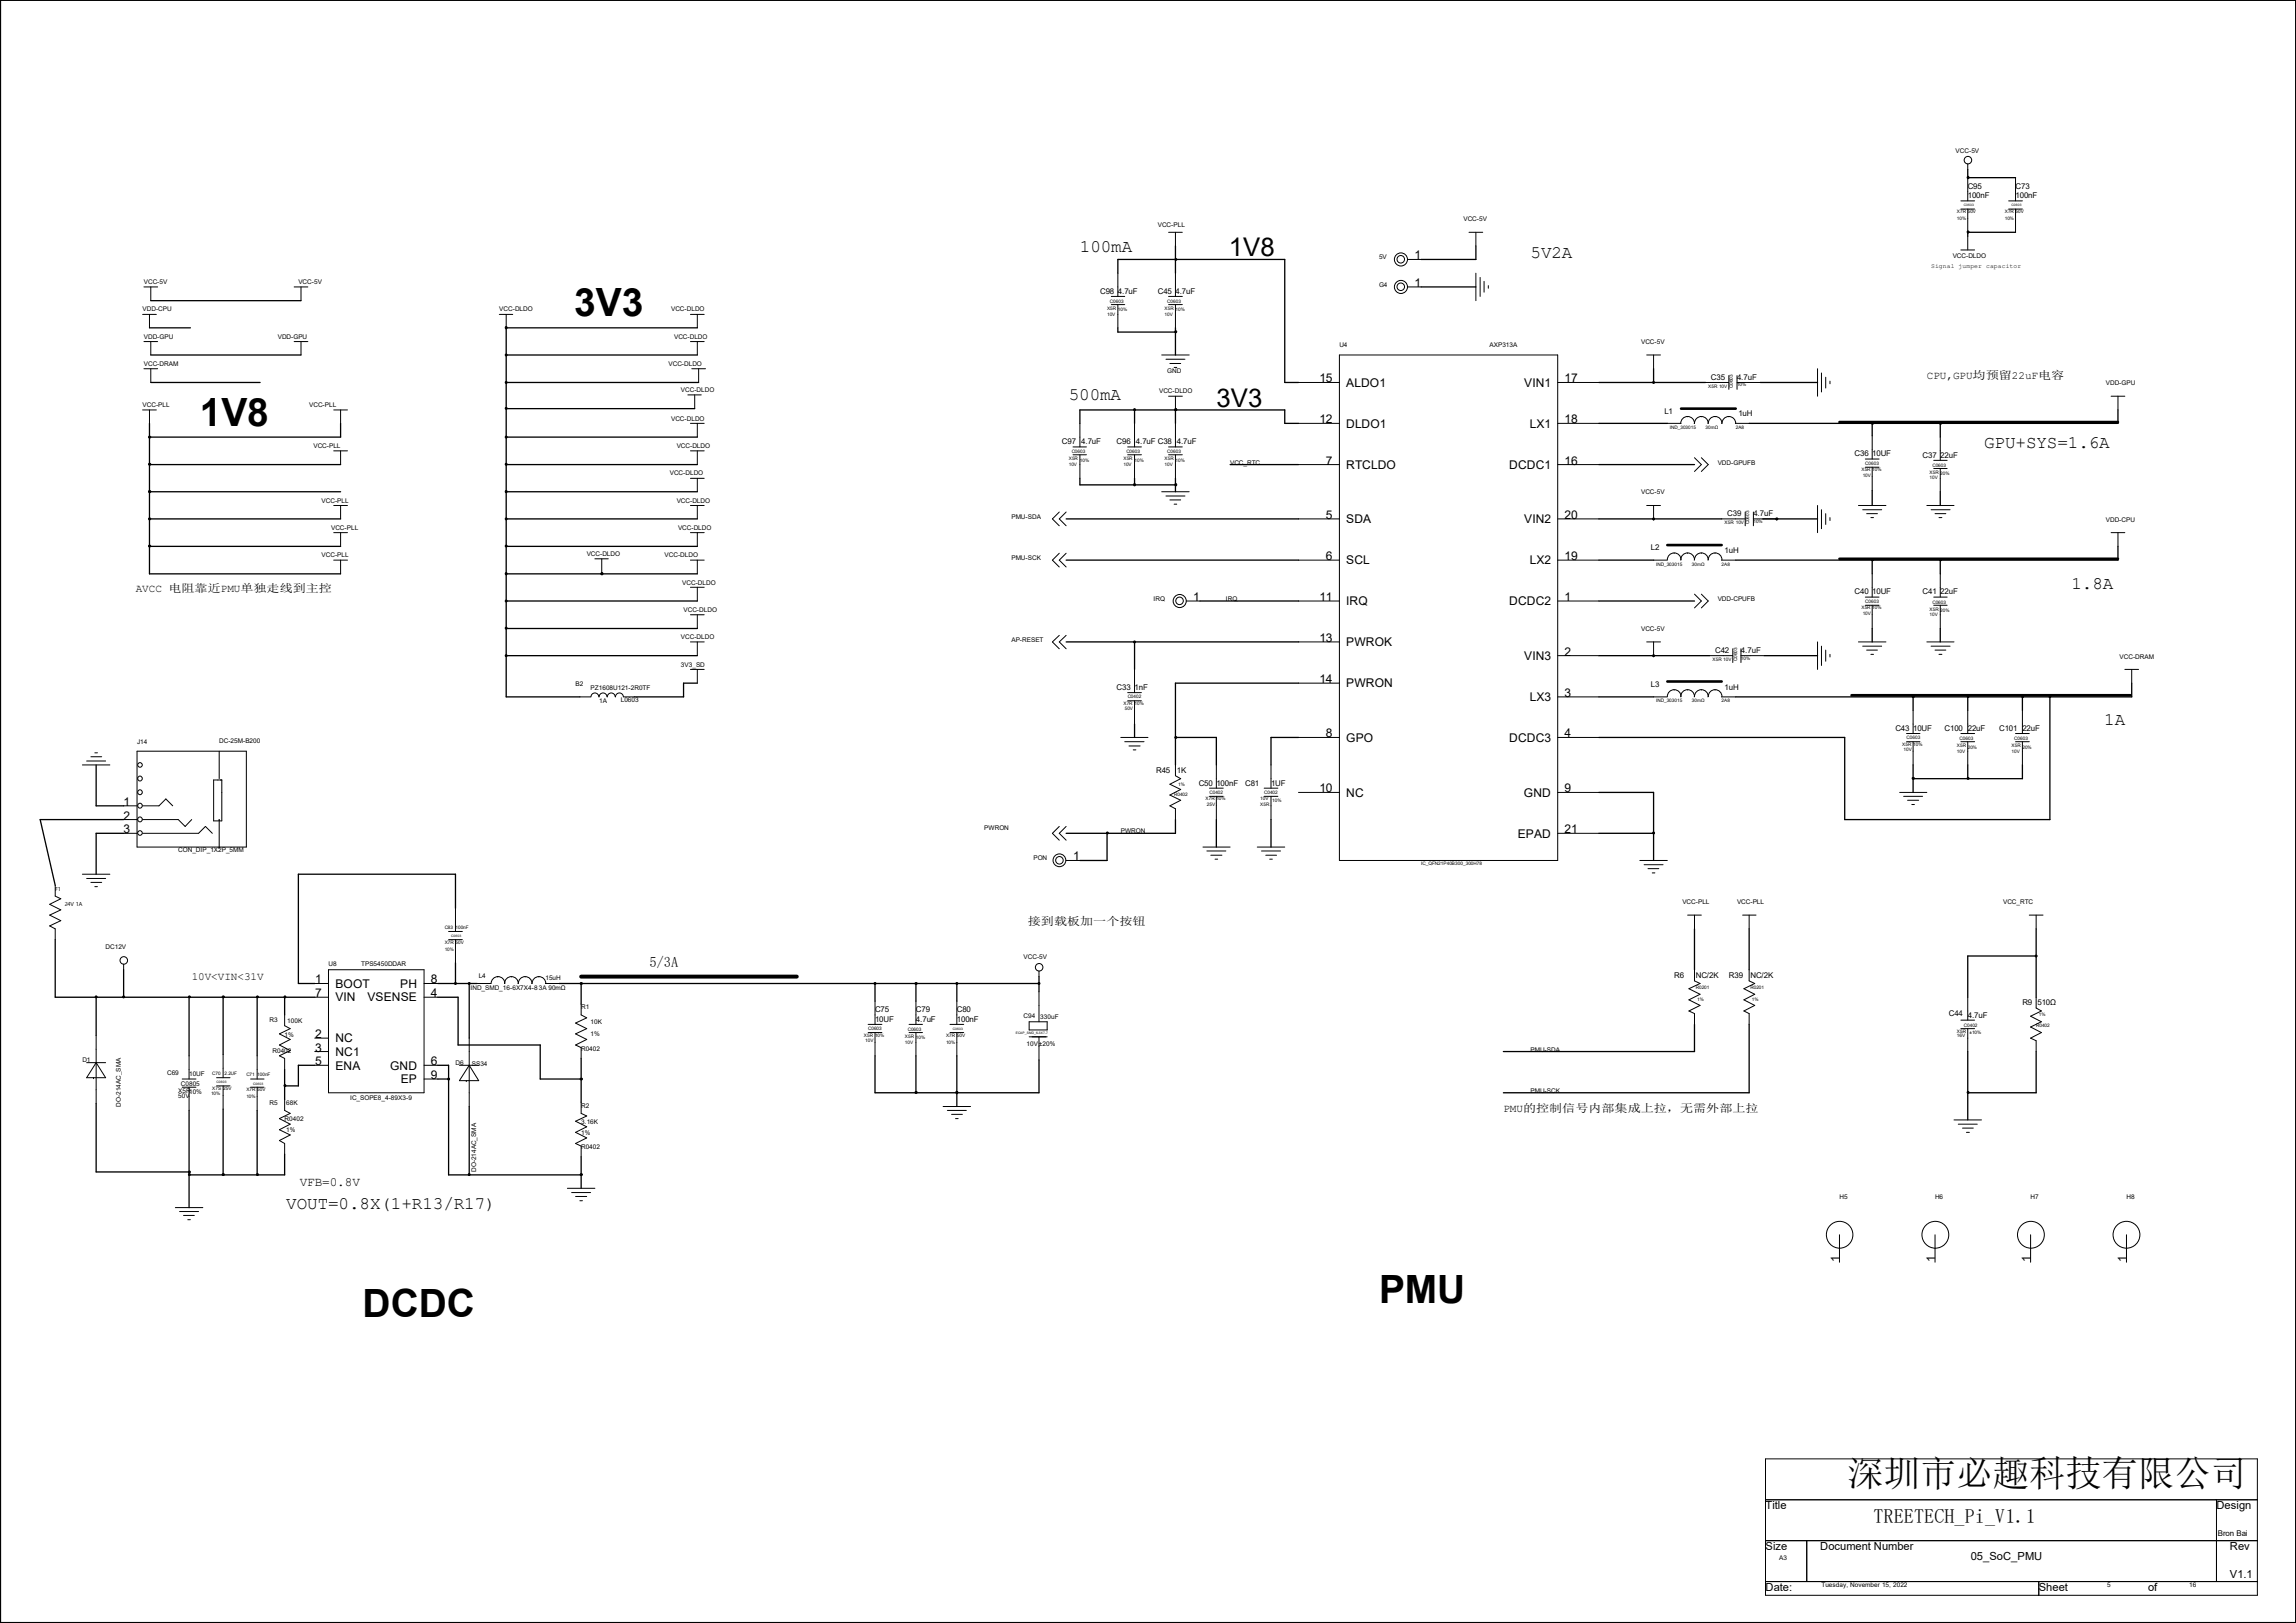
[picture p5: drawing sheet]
<svg xmlns="http://www.w3.org/2000/svg" width="297mm" height="210mm" viewBox="0 0 297 210" stroke-linecap="round" stroke-linejoin="round" font-family="sans-serif">
<defs><g id="words">
<g font-size="5">
<text x="74.3" y="40.9">3V3</text>
<text x="25.9" y="55.2">1V8</text>
<text x="46.9" y="170.3">DCDC</text>
<text x="178.4" y="168.6">PMU</text>
</g>
<text font-size="4.7" x="239" y="192.3">深圳市必趣科技有限公司</text>
<g font-size="3.3">
<text x="159" y="33.1">1V8</text>
<text x="157.3" y="52.7">3V3</text>
</g>
<text font-size="2.6" x="242.3" y="197.1">TREETECH_Pi_V1.1</text>
<g font-size="2.3">
<text x="139.7" y="32.6">100mA</text>
<text x="198" y="33.4">5V2A</text>
<text x="138.3" y="51.8">500mA</text>
<text x="256.7" y="58">GPU+SYS=1.6A</text>
<text x="268" y="76.2">1.8A</text>
<text x="272.2" y="93.9">1A</text>
<text x="37" y="156.4">VOUT=0.8X(1+R13/R17)</text>
</g>
<text font-size="1.9" x="84" y="125.1">5/3A</text>
<g font-size="1.6">
<text x="183" y="33.6">1</text>
<text x="183" y="37.1">1</text>
<text x="170.7" y="49.5">15</text>
<text x="174.1" y="50">ALDO1</text>
<text x="197.2" y="50">VIN1</text>
<text x="202.4" y="49.5">17</text>
<text x="170.7" y="54.8">12</text>
<text x="174.1" y="55.3">DLDO1</text>
<text x="197.9" y="55.3">LX1</text>
<text x="202.4" y="54.8">18</text>
<text x="171.5" y="60.1">7</text>
<text x="174.1" y="60.7">RTCLDO</text>
<text x="195.2" y="60.7">DCDC1</text>
<text x="202.4" y="60.1">16</text>
<text x="171.5" y="67.1">5</text>
<text x="174.1" y="67.7">SDA</text>
<text x="197.2" y="67.7">VIN2</text>
<text x="202.4" y="67.1">20</text>
<text x="154.3" y="77.8">1</text>
<text x="170.7" y="77.8">11</text>
<text x="171.5" y="72.5">6</text>
<text x="174.1" y="73">SCL</text>
<text x="197.9" y="73">LX2</text>
<text x="202.4" y="72.5">19</text>
<text x="202.4" y="77.8">1</text>
<text x="170.7" y="83.1">13</text>
<text x="174.1" y="78.3">IRQ</text>
<text x="174.1" y="83.6">PWROK</text>
<text x="195.2" y="78.3">DCDC2</text>
<text x="170.7" y="88.4">14</text>
<text x="174.1" y="88.9">PWRON</text>
<text x="197.2" y="85.4">VIN3</text>
<text x="202.4" y="84.8">2</text>
<text x="171.5" y="95.4">8</text>
<text x="174.1" y="96">GPO</text>
<text x="195.2" y="96">DCDC3</text>
<text x="197.9" y="90.7">LX3</text>
<text x="202.4" y="90.2">3</text>
<text x="202.4" y="95.4">4</text>
<text x="16" y="107.8">3</text>
<text x="16" y="106">2</text>
<text x="16" y="104.3">1</text>
<text x="170.7" y="102.5">10</text>
<text x="174.1" y="103.1">NC</text>
<text x="197.1" y="103.1">GND</text>
<text x="202.4" y="102.5">9</text>
<text x="202.4" y="107.8">21</text>
<text x="138.8" y="111.3">1</text>
<text x="196.3" y="108.4">EPAD</text>
<text x="40.8" y="127.3">1</text>
<text x="40.8" y="129">7</text>
<text x="43.4" y="127.8">BOOT</text>
<text x="43.4" y="129.6">VIN</text>
<text x="47.5" y="129.6">VSENSE</text>
<text x="51.8" y="127.8">PH</text>
<text x="55.7" y="129">4</text>
<text x="55.7" y="127.3">8</text>
<text x="40.8" y="136.1">3</text>
<text x="40.8" y="134.3">2</text>
<text x="40.8" y="137.8">5</text>
<text x="43.4" y="136.6">NC1</text>
<text x="43.4" y="134.9">NC</text>
<text x="55.7" y="137.8">6</text>
<text x="43.4" y="138.4">ENA</text>
<text x="50.5" y="138.4">GND</text>
<text x="51.8" y="140.2">EP</text>
<text x="55.7" y="139.6">9</text>
<text x="38.8" y="153.4">VFB=0.8V</text>
<text x="237.9" y="163.3" transform="rotate(-90 237.9 163.3)">1</text>
<text x="250.3" y="163.3" transform="rotate(-90 250.3 163.3)">1</text>
<text x="262.7" y="163.3" transform="rotate(-90 262.7 163.3)">1</text>
<text x="275.1" y="163.3" transform="rotate(-90 275.1 163.3)">1</text>
</g>
<g font-size="1.4">
<text x="249.2" y="49">CPU,GPU均预留22uF电容</text>
<text x="17.6" y="76.5">AVCC 电阻靠近PMU单独走线到主控</text>
<text x="133" y="119.6">接到载板加一个按钮</text>
<text x="24.8" y="126.7">10V&lt;VIN&lt;31V</text>
<text x="194.5" y="143.9">PMU的控制信号内部集成上拉，无需外部上拉</text>
<text x="228.4" y="195.3">Title</text>
<text x="286.7" y="195.3">Design</text>
<text x="228.4" y="200.6">Size</text>
<text x="235.4" y="200.6">Document Number</text>
<text x="254.9" y="201.8">05_SoC_PMU</text>
<text x="288.4" y="200.6">Rev</text>
<text x="228.4" y="205.9">Date:</text>
<text x="263.7" y="205.9">Sheet</text>
<text x="277.9" y="205.9">of</text>
<text x="288.4" y="204.1">V1.1</text>
</g>
<g font-size="1">
<text x="254.5" y="24.4">C95</text>
<text x="254.5" y="25.6">100nF</text>
<text x="260.7" y="24.4">C73</text>
<text x="260.7" y="25.6">100nF</text>
<text x="142.3" y="38">C98</text>
<text x="144.6" y="38">4.7uF</text>
<text x="149.8" y="38">C45</text>
<text x="152.1" y="38">4.7uF</text>
<text x="215.3" y="53.6">L1</text>
<text x="221.3" y="49.1">C35</text>
<text x="224.7" y="49.1">4.7uF</text>
<text x="224.9" y="53.9">1uH</text>
<text x="137.4" y="57.4">C97</text>
<text x="139.9" y="57.4">4.7uF</text>
<text x="144.4" y="57.4">C96</text>
<text x="146.9" y="57.4">4.7uF C38</text>
<text x="152.2" y="57.4">4.7uF</text>
<text x="239.9" y="59">C36</text>
<text x="242.2" y="59">10UF</text>
<text x="248.7" y="59.2">C37</text>
<text x="251" y="59.2">22uF</text>
<text x="213.6" y="71.2">L2</text>
<text x="223.1" y="71.6">1uH</text>
<text x="223.4" y="66.8">C39</text>
<text x="226.8" y="66.8">4.7uF</text>
<text x="239.9" y="76.9">C40</text>
<text x="242.2" y="76.9">10UF</text>
<text x="248.7" y="76.9">C41</text>
<text x="251" y="76.9">22uF</text>
<text x="144.4" y="89.3">C33</text>
<text x="146.8" y="89.3">1nF</text>
<text x="213.6" y="88.9">L3</text>
<text x="221.9" y="84.5">C42</text>
<text x="223.1" y="89.3">1uH</text>
<text x="225.2" y="84.5">4.7uF</text>
<text x="245.2" y="94.6">C43</text>
<text x="247.5" y="94.6">10UF</text>
<text x="251.5" y="94.6">C100</text>
<text x="254.5" y="94.6">22uF</text>
<text x="258.6" y="94.6">C101</text>
<text x="261.6" y="94.6">22uF</text>
<text x="149.6" y="100">R45</text>
<text x="152.2" y="100">1K</text>
<text x="155.1" y="101.6">C50</text>
<text x="157.3" y="101.6">100nF</text>
<text x="161.1" y="101.6">C81</text>
<text x="164.4" y="101.6">1UF</text>
<text x="113.2" y="131">C75</text>
<text x="118.5" y="131">C79</text>
<text x="123.8" y="131">C80</text>
<text x="216.6" y="126.5">R6</text>
<text x="219.4" y="126.5">NC/2K</text>
<text x="223.6" y="126.5">R39</text>
<text x="226.4" y="126.5">NC/2K</text>
<text x="252.1" y="131.5">C44</text>
<text x="254.5" y="131.7">4.7uF</text>
<text x="261.6" y="130.1">R9</text>
<text x="263.6" y="130.1">510Ω</text>
<text x="113.2" y="132.2">10UF</text>
<text x="118.5" y="132.2">4.7uF</text>
<text x="123.8" y="132.2">100nF</text>
<text x="286.9" y="198.8">Bron Bai</text>
</g>
<g font-size=".8">
<text x="253" y="19.8">VCC-5V</text>
<text x="149.8" y="29.3">VCC-PLL</text>
<text x="189.3" y="28.7">VCC-5V</text>
<text x="178.4" y="33.6">5V</text>
<text x="249.8" y="34.6">Signal jumper capacitor</text>
<text x="252.6" y="33.4">VCC-DLDO</text>
<text x="18.4" y="40.3">VDD-CPU</text>
<text x="18.6" y="36.8">VCC-5V</text>
<text x="38.6" y="36.8">VCC-5V</text>
<text x="64.6" y="40.3">VCC-DLDO</text>
<text x="86.8" y="40.3">VCC-DLDO</text>
<text x="178.4" y="37.1">G4</text>
<text x="18.6" y="47.4">VCC-DRAM</text>
<text x="18.6" y="43.9">VDD-GPU</text>
<text x="35.9" y="43.9">VDD-GPU</text>
<text x="86.5" y="47.4">VCC-DLDO</text>
<text x="87.2" y="43.9">VCC-DLDO</text>
<text x="173.3" y="44.9">U4</text>
<text x="192.7" y="44.9">AXP313A</text>
<text x="212.3" y="44.5">VCC-5V</text>
<text x="18.4" y="52.7">VCC-PLL</text>
<text x="40" y="52.7">VCC-PLL</text>
<text x="88.1" y="50.7">VCC-DLDO</text>
<text x="149.9" y="50.9">VCC-DLDO</text>
<text x="151" y="48.3">GND</text>
<text x="272.4" y="49.8">VDD-GPU</text>
<text x="40.5" y="58">VCC-PLL</text>
<text x="86.8" y="54.4">VCC-DLDO</text>
<text x="87.5" y="58">VCC-DLDO</text>
<text x="41.6" y="65.1">VCC-PLL</text>
<text x="86.6" y="61.5">VCC-DLDO</text>
<text x="87.5" y="65.1">VCC-DLDO</text>
<text x="159.1" y="60.1">VCC_RTC</text>
<text x="212.3" y="64">VCC-5V</text>
<text x="222.2" y="60.1">VDD-GPUFB</text>
<text x="42.8" y="68.6">VCC-PLL</text>
<text x="75.9" y="71.9">VCC-DLDO</text>
<text x="87.7" y="68.6">VCC-DLDO</text>
<text x="130.8" y="67.1">PMU-SDA</text>
<text x="272.4" y="67.5">VDD-CPU</text>
<text x="41.6" y="72.1">VCC-PLL</text>
<text x="86" y="72.1">VCC-DLDO</text>
<text x="88.3" y="75.6">VCC-DLDO</text>
<text x="130.8" y="72.5">PMU-SCK</text>
<text x="149.2" y="77.8">IRQ</text>
<text x="158.6" y="77.8">IRQ</text>
<text x="222.2" y="77.8">VDD-CPUFB</text>
<text x="88.1" y="82.7">VCC-DLDO</text>
<text x="88.4" y="79.2">VCC-DLDO</text>
<text x="130.8" y="83.1">AP-RESET</text>
<text x="212.3" y="81.7">VCC-5V</text>
<text x="74.5" y="88.7">B2</text>
<text x="76.4" y="89.3">PZ1608U121-2R0TF</text>
<text x="88.1" y="86.3">3V3_SD</text>
<text x="274.2" y="85.2">VCC-DRAM</text>
<text x="77.5" y="91">1A</text>
<text x="80.3" y="90.8">L0603</text>
<text x="17.7" y="96.3">J14</text>
<text x="28.4" y="96.1">DC-25M-B200</text>
<text x="127.3" y="107.4">PWRON</text>
<text x="145" y="107.8">PWRON</text>
<text x="23.1" y="110.3">CON_DIP_1X2P_5MM</text>
<text x="133.7" y="111.3">PON</text>
<text x="217.6" y="117">VCC-PLL</text>
<text x="224.7" y="117">VCC-PLL</text>
<text x="259.1" y="117">VCC_RTC</text>
<text x="13.7" y="122.9">DC12V</text>
<text x="42.5" y="125">U8</text>
<text x="46.7" y="125">TPS5450DDAR</text>
<text x="132.4" y="124.1">VCC-5V</text>
<text x="60.9" y="128.1">IND_SMD_16-6X7X4-8</text>
<text x="61.9" y="126.5">L4</text>
<text x="69.7" y="128.1">3A 90mΩ</text>
<text x="70.6" y="126.7">15uH</text>
<text x="75.2" y="130.6">R1</text>
<text x="132.4" y="131.7">C94</text>
<text x="134.6" y="131.9">330uF</text>
<text x="10.7" y="137.4">D1</text>
<text x="34.9" y="132.2">R3</text>
<text x="35.3" y="136.3">R0402</text>
<text x="36.8" y="134.2">1%</text>
<text x="37.2" y="132.4">100K</text>
<text x="58.9" y="137.8">D6</text>
<text x="61" y="137.9">SS34</text>
<text x="75.2" y="135.9">R0402</text>
<text x="76.4" y="132.5">10K</text>
<text x="76.4" y="134">1%</text>
<text x="132.8" y="135.4">10V±20%</text>
<text x="198" y="136.1">PMU-SDA</text>
<text x="15.6" y="143.2" transform="rotate(-90 15.6 143.2)">DO-214AC_SMA</text>
<text x="21.6" y="139.1">C69</text>
<text x="23.1" y="142.1">50V</text>
<text x="23.1" y="141.4">X5R10%</text>
<text x="23.4" y="140.5">C0805</text>
<text x="24.5" y="139.3">10UF</text>
<text x="34.9" y="143">R5</text>
<text x="37" y="143">68K</text>
<text x="45.3" y="142.3">IC_SOPE8_4-89X3-9</text>
<text x="75.2" y="143.3">R2</text>
<text x="198" y="141.4">PMU-SCK</text>
<text x="36.8" y="145.1">R0402</text>
<text x="37" y="146.5">1%</text>
<text x="75.2" y="148.6">R0402</text>
<text x="75.2" y="145.5">3.16K</text>
<text x="75.2" y="146.9">1%</text>
<text x="61.6" y="151.6" transform="rotate(-90 61.6 151.6)">DO-214AC_SMA</text>
<text x="237.9" y="155.2">H5</text>
<text x="250.3" y="155.2">H6</text>
<text x="262.7" y="155.2">H7</text>
<text x="275.1" y="155.2">H8</text>
<text x="230.2" y="201.8">A3</text>
<text x="235.6" y="205.4">Tuesday, November 15, 2022</text>
<text x="272.6" y="205.4">5</text>
<text x="283.2" y="205.4">16</text>
</g>
<g font-size=".7">
<text x="7.1" y="115.2">F1</text>
<text x="8.4" y="117.2">24V 1A</text>
</g>
<g font-size=".6">
<text x="253.1" y="28.5">10%</text>
<text x="253.1" y="27.6">X7R 50V</text>
<text x="259.3" y="28.5">10%</text>
<text x="259.3" y="27.6">X7R 50V</text>
<text x="143.2" y="40.9">10V</text>
<text x="143.2" y="40.1">X5R</text>
<text x="143.6" y="39.2">C0603</text>
<text x="144.6" y="40.3">10%</text>
<text x="150.7" y="40.9">10V</text>
<text x="150.7" y="40.1">X5R</text>
<text x="151" y="39.2">C0603</text>
<text x="152.1" y="40.3">10%</text>
<text x="221" y="50.2">X5R 10V</text>
<text x="224.1" y="50.2" transform="rotate(-90 224.1 50.2)">C0603</text>
<text x="224.7" y="50">10%</text>
<text x="138.3" y="59.6">X5R</text>
<text x="138.6" y="58.7">C0603</text>
<text x="139.7" y="59.7">10%</text>
<text x="145.3" y="59.6">X5R</text>
<text x="145.7" y="58.7">C0603</text>
<text x="146.8" y="59.7">10%</text>
<text x="150.7" y="59.6">X5R</text>
<text x="151" y="58.7">C0603</text>
<text x="152.1" y="59.7">10%</text>
<text x="216" y="55.5">IND_303015</text>
<text x="220.6" y="55.5">30mΩ</text>
<text x="224.5" y="55.5">2A8</text>
<text x="138.3" y="60.3">10V</text>
<text x="145.3" y="60.3">10V</text>
<text x="150.7" y="60.3">10V</text>
<text x="240.8" y="61">X5R 10%</text>
<text x="241" y="61.7">10V</text>
<text x="241.3" y="60.1">C0603</text>
<text x="249.6" y="62">10V</text>
<text x="249.6" y="61.3">X5R</text>
<text x="250" y="60.5">C0603</text>
<text x="251" y="61.5">20%</text>
<text x="223.1" y="67.9">X5R 10V</text>
<text x="226.3" y="67.9" transform="rotate(-90 226.3 67.9)">C0603</text>
<text x="226.8" y="67.7">10%</text>
<text x="214.2" y="73.2">IND_303015</text>
<text x="218.9" y="73.2">30mΩ</text>
<text x="222.7" y="73.2">2A8</text>
<text x="241.3" y="78">C0603</text>
<text x="240.8" y="78.8">X5R 10%</text>
<text x="241" y="79.5">10V</text>
<text x="249.6" y="79.7">10V</text>
<text x="249.6" y="79">X5R</text>
<text x="250" y="78.1">C0603</text>
<text x="251" y="79.2">20%</text>
<text x="221.5" y="85.6">X5R 10V</text>
<text x="224.7" y="85.6" transform="rotate(-90 224.7 85.6)">C0603</text>
<text x="225.2" y="85.4">10%</text>
<text x="145.3" y="91.2">X7R 10%</text>
<text x="145.5" y="91.9">50V</text>
<text x="145.9" y="90.3">C0402</text>
<text x="214.2" y="90.8">IND_303015</text>
<text x="218.9" y="90.8">30mΩ</text>
<text x="222.7" y="90.8">2A8</text>
<text x="246.6" y="95.6">C0603</text>
<text x="253.5" y="95.8">C0603</text>
<text x="260.6" y="95.8">C0603</text>
<text x="152.4" y="101.6">1%</text>
<text x="246.1" y="96.5">X5R 10%</text>
<text x="246.2" y="97.2">10V</text>
<text x="253.1" y="97.4">10V</text>
<text x="253.1" y="96.7">X5R</text>
<text x="254.5" y="96.9">20%</text>
<text x="260.2" y="97.4">10V</text>
<text x="260.2" y="96.7">X5R</text>
<text x="261.6" y="96.9">20%</text>
<text x="151.9" y="103">R0402</text>
<text x="155.9" y="103.5">X7R 10%</text>
<text x="156.1" y="104.3">25V</text>
<text x="156.5" y="102.7">C0402</text>
<text x="163" y="103.5">10V</text>
<text x="163" y="104.3">X5R</text>
<text x="163.5" y="102.7">C0402</text>
<text x="164.6" y="103.8">10%</text>
<text x="183.8" y="111.9">IC_QFN21P40B300_300H78</text>
<text x="57.5" y="120.2">C83</text>
<text x="57.5" y="123">10%</text>
<text x="57.5" y="122.1">X7R 50V</text>
<text x="58.9" y="120.2">100nF</text>
<text x="219.4" y="127.9">R0201</text>
<text x="219.5" y="129.5">1%</text>
<text x="226.4" y="127.9">R0201</text>
<text x="226.6" y="129.5">1%</text>
<text x="263.7" y="131.5">1%</text>
<text x="111.7" y="134.2">X5R 10%</text>
<text x="111.9" y="134.9">10V</text>
<text x="112.3" y="133.3">C0603</text>
<text x="117" y="135">10V</text>
<text x="117" y="134.3">X5R</text>
<text x="117.4" y="133.4">C0603</text>
<text x="118.5" y="134.5">10%</text>
<text x="122.4" y="135">10%</text>
<text x="122.4" y="134.2">X7R 50V</text>
<text x="253.1" y="134.2">16V</text>
<text x="253.1" y="133.6">X5R</text>
<text x="254" y="132.9">C0402</text>
<text x="254.8" y="133.8">±10%</text>
<text x="263.4" y="132.9">R0402</text>
<text x="27.3" y="141.7">10%</text>
<text x="27.5" y="139.1">C70</text>
<text x="27.5" y="141">X7S 25V</text>
<text x="29" y="139.1">2.2UF</text>
<text x="31.9" y="139.3">C71</text>
<text x="31.9" y="142.1">10%</text>
<text x="31.9" y="141.2">X7R 50V</text>
<text x="33.3" y="139.3">100nF</text>
</g>
<g font-size=".4">
<text x="254" y="26.7">C0603</text>
<text x="260.2" y="26.7">C0603</text>
<text x="58.4" y="121.2">C0603</text>
<text x="123.3" y="133.3">C0603</text>
<text x="131.4" y="133.8">ECAP_SMD_6-3X7-7</text>
<text x="28" y="140.1">C0603</text>
<text x="32.8" y="140.3">C0603</text>
</g>
</g></defs>
<path d="M217.5 52.9h7M237.9 54.6h36.1M215.7 70.5h7M237.9 72.3h36.1M215.7 88.2h7M239.5 90h36.1" fill="none" stroke="#000" stroke-width=".34"/>
<path d="M75.2 126.4h27.9" fill="none" stroke="#000" stroke-width=".51"/>
<g fill="none" stroke="#000" stroke-width=".13">
<path d="M.1 0h296.9v209.9h-296.9zM18.6 37.1h1.8M19.5 37.1v1.8M38 37.1h1.8M38.9 37.1v1.8M143.8 38.4h1.7M143.8 39.4h1.7M144.6 35.3v3.1M144.6 39.4v3M151.2 38.4h1.7M151.2 39.4h1.7M151.2 30.1h1.7"/>
<path d="M152.1 30.1v1.7M152.1 35.3v3.1M152.1 39.4v3M182.1 33.6h1.7M182.1 37.1h1.7M190 30.1h1.8M190.9 30.1v1.7M190.9 35.3v3.6M191.5 35.9v2.5M192 36.4v1.4M192.5 37v.3M253.7 26h1.7"/>
<path d="M253.7 27.1h1.7M253.7 32.3h1.7M254.5 22.9h.2v.2h-.2zM254.5 21.2v.7M254.5 23v3M254.5 27.1v3M254.5 30.6v1.7M259.8 26h1.8M259.8 27.1h1.8M260.7 23v3M260.7 27.1v3M18.4 53h1.8"/>
<path d="M18.4 40.7h1.8M18.6 44.2h1.8M18.6 47.7h1.8M19.3 40.7v1.7M19.3 53v1.8M19.5 44.2v1.7M19.5 47.7v1.8M38 44.2h1.8M38.9 44.2v1.7M43.2 53h1.7M43.2 58.3h1.7M44.1 53v1.8"/>
<path d="M44.1 58.3v1.8M64.6 40.7h1.7M65.4 42.3h.2v.2h-.2zM65.5 40.7v1.7M89 51.1h1.7M89.3 54.8h1.8M89.3 58.3h1.8M89.3 40.7h1.8M89.3 44.2h1.8M89.5 47.7h1.8M89.9 51.1v1.8M90.2 40.7v1.7"/>
<path d="M90.2 44.2v1.7M90.2 54.8v1.8M90.2 58.3v1.8M90.4 47.7v1.8M138.8 57.8h1.7M138.8 58.8h1.7M139.7 54.8v3M139.7 58.8v3.1M145.9 57.8h1.7M145.9 58.8h1.7M146.8 54.8v3M146.8 58.8v3.1"/>
<path d="M150.3 45.9h3.5M150.8 46.5h2.5M151.2 57.8h1.7M151.2 58.8h1.7M151.2 51.3h1.7M151.3 47h1.4M151.9 47.5h.3M152.1 51.3v1.7M152.1 54.8v3M152.1 58.8v3.1M168 54.8h5.3M168 49.5h5.3"/>
<path d="M173.3 45.9h28.2v65.4h-28.2zM201.5 54.8h5.3M201.5 49.5h5.3M213 45.9h1.8M213.9 45.9v1.8M215.7 54.8h1.8M218.3 53.9a.78 .78 0 0 0-.9 .9M218.3 53.9a.82 .82 0 0 1 .8 .9M219.2 59.2l.9 .9-.9 .9M220.1 53.9a.78 .78 0 0 0-.9 .9M220.1 53.9a.82 .82 0 0 1 .8 .9M220.1 59.2l.9 .9-.9 .9"/>
<path d="M220.6 49.5h3M221.9 53.9a.78 .78 0 0 0-.9 .9M221.9 53.9a.82 .82 0 0 1 .8 .9M223.6 53.9a.78 .78 0 0 0-.9 .9M223.6 53.9a.82 .82 0 0 1 .9 .9M223.6 48.6v1.8M224.5 54.8h1.8M224.7 49.5h3M224.7 48.6v1.8M235.1 47.7v3.6M235.6 48.3v2.4M236.2 48.8v1.4"/>
<path d="M236.7 49.3v.4M241.3 59.4h1.8M242.2 56.4v3M250.1 59.6h1.8M251 56.6v3M273.1 51.3h1.8M274 51.3v1.7M43.2 72.5h1.7M43.2 68.9h1.7M43.2 65.4h1.7M44.1 65.4v1.7M44.1 68.9v1.8"/>
<path d="M44.1 72.5v1.8M65.4 63.5h.2v.2h-.2zM65.4 74.1h.2v.2h-.2zM77 72.3h1.7M77.8 72.3v1.8M89.3 72.5h1.8M89.3 68.9h1.8M89.3 65.4h1.8M89.3 79.5h1.8M89.3 76h1.8M89.3 61.9h1.8M90.2 61.9v1.7"/>
<path d="M90.2 65.4v1.7M90.2 68.9v1.8M90.2 72.5v1.8M90.2 76v1.8M90.2 79.5v1.8M137 71.6l-.9 .9 .9 .9M137 66.3l-.9 .8 .9 .9M137.9 71.6l-.9 .9 .9 .9M137.9 66.3l-.9 .8 .9 .9M146.7 62.6h.1v.2h-.1zM150.3 63.6h3.5M150.8 64.2h2.5"/>
<path d="M151.3 64.7h1.4M151.9 65.2h.3M152 62.6h.2v.2h-.2zM153.4 77.8h1.8M168 67.1h5.3M168 77.8h5.3M168 60.1h5.3M168 72.5h5.3M201.5 67.1h5.3M201.5 77.8h5.3M201.5 60.1h5.3M201.5 72.5h5.3"/>
<path d="M213 65.4h1.8M213.9 72.5h1.8M213.9 65.4v1.7M216.6 71.6a.78 .78 0 0 0-.9 .8M216.6 71.5a.83 .83 0 0 1 .8 1M218.3 71.6a.78 .78 0 0 0-.9 .8M218.3 71.5a.83 .83 0 0 1 .8 1M219.2 76.9l.9 .9-.9 .9M220.1 71.6a.78 .78 0 0 0-.9 .8M220.1 71.5a.83 .83 0 0 1 .8 1M220.1 76.9l.9 .9-.9 .9M221.9 71.6a.78 .78 0 0 0-.9 .8"/>
<path d="M221.9 71.5a.83 .83 0 0 1 .8 1h1.8M222.7 67.1h3.1M225.8 66.3v1.7M226.8 67.1h3M226.8 66.3v1.7M235.1 65.4v3.5M235.6 66v2.4M236.2 66.5v1.4M236.7 67v.4M240.4 65.4h3.6M241 66h2.4M241.3 77.3h1.8"/>
<path d="M241.3 78.3h1.8M241.3 60.5h1.8M241.5 66.5h1.4M242 67h.3M242.2 60.5v3M242.2 74.3v3M242.2 78.3v3M249.2 65.4h3.6M249.8 66h2.5M250.1 77.3h1.8M250.1 78.3h1.8M250.1 60.6h1.8"/>
<path d="M250.3 66.5h1.4M250.8 67h.4M251 60.6v3M251 74.3v3M251 78.3v3M273.1 68.9h1.8M274 68.9v1.8M10.7 99h3.5M11.2 98.5h2.5M11.8 97.9h1.4M12.3 97.4h.3M17.7 97.2h14.2v12.4h-14.2z"/>
<path d="M28.4 97.2v3.6M75 90.2h1.4M76.4 90.2a.51 .51 0 0 1 .6-.5 .51 .51 0 0 1 .5 .5M77.5 90.2a.51 .51 0 0 1 .5-.5 .51 .51 0 0 1 .5 .5M78.6 90.2a.51 .51 0 0 1 .5-.5 .51 .51 0 0 1 .5 .5M79.6 90.2a.51 .51 0 0 1 .5-.5 .51 .51 0 0 1 .5 .5M80.7 90.2h1.4M89.3 83.1h1.8M89.3 86.6h1.8M90.2 83.1v1.7M90.2 86.6v1.8M137 82.2l-.9 .9 .9 .8"/>
<path d="M137.9 82.2l-.9 .9 .9 .8M145 95.4h3.5M145.5 96h2.5M145.9 89.6h1.7M145.9 90.7h1.7M146 96.5h1.5M146.6 97h.3M146.8 86.6v3M146.8 90.7v3M152.1 99v1.4l.6 .4-1.4 .7 1.4 .7-1.4 .7 1.4 .6-1.4 .8 .8 .3v1.4M157.3 99v3M164.4 99v3"/>
<path d="M168 95.4h5.3M168 83.1h5.3M168 88.4h5.3M201.5 84.8h5.3M201.5 90.2h5.3M201.5 95.4h5.3M213 83.1h1.8M213.9 90.2h1.8M213.9 83.1v1.7M216.6 89.3a.78 .78 0 0 0-.9 .8M216.6 89.2a.83 .83 0 0 1 .8 1M218.3 89.3a.78 .78 0 0 0-.9 .8"/>
<path d="M218.3 89.2a.83 .83 0 0 1 .8 1M220.1 89.3a.78 .78 0 0 0-.9 .8M220.1 89.2a.83 .83 0 0 1 .8 1M221.1 84.8h3M221.9 89.3a.78 .78 0 0 0-.9 .8M221.9 89.2a.83 .83 0 0 1 .8 1h1.8M224.1 83.9v1.8M225.2 84.8h3M225.2 83.9v1.8M235.1 83.1v3.5M235.6 83.6v2.5M236.2 84.1v1.5"/>
<path d="M236.7 84.7v.3M240.4 83.1h3.6M241 83.6h2.4M241.5 84.1h1.4M242 84.7h.3M246.6 94.9h1.8M246.6 96h1.8M247.5 91.9v3M247.5 96v3M249.2 83.1h3.6M249.8 83.6h2.5M250.3 84.1h1.4"/>
<path d="M250.8 84.7h.4M253.7 94.9h1.7M253.7 96h1.7M254.5 91.9v3M254.5 96v3M260.7 94.9h1.8M260.7 96h1.8M261.6 91.9v3M261.6 96v3M274.9 86.6h1.7M275.7 86.6v1.8M7.1 114.6v1.4l.8 .3-1.5 .7 1.5 .7-1.5 .7 1.5 .7-1.5 .7 .7 .4v1.4"/>
<path d="M10.7 113.1h3.5M11.2 113.7h2.5M11.8 114.2h1.4M12.3 114.7h.3M16 106h1.7M16 107.8h1.7M16 104.3h1.7M18.4 106h4.7l.9 .9 .8-.9M18.4 107.8h7.3l.9-.9 .9 .9M18.4 104.3h2.2l.9-.9 .8 .9M27.6 100.9h1.1v5.3h-1.1zM28.4 109.6h.1"/>
<path d="M28.4 106h.1M28.4 106v3.6M58.9 117.5v3M137 106.9l-.9 .9 .9 .9M137.9 111.3h1.8M137.9 106.9l-.9 .9 .9 .9M155.6 109.6h3.5M156.1 110.1h2.5M156.5 102h1.7M156.5 103h1.7M156.6 110.7h1.5M157.2 111.2h.3"/>
<path d="M157.3 103v3M162.6 109.6h3.6M163.2 110.1h2.4M163.5 102h1.8M163.5 103h1.8M163.7 110.7h1.4M164.2 111.2h.4M164.4 103v3M168 102.5h5.3M201.5 107.8h5.3M201.5 102.5h5.3M212.1 111.3h3.6"/>
<path d="M212.7 111.9h2.4M213.2 112.4h1.4M213.7 112.9h.4M218.3 118.4h1.8M219.2 118.4v1.8M225.4 118.4h1.8M226.3 118.4v1.8M245.7 102.5h3.5M246.2 103h2.5M246.8 103.5h1.4M247.3 104.1h.3M262.5 118.4h1.8"/>
<path d="M263.4 118.4v1.8M11.2 137.5h2.5M12.1 139.4h.1M12.4 137.5l1.3 1.9h-2.5zM12.4 134v8.8M16 124.8v.7M23.6 139.6h1.7M24.5 136.6v3M28 139.4h1.7M28.9 136.4v3M32.4 139.6h1.8M33.3 136.6v3"/>
<path d="M36.8 131.3v1.4l.7 .4-1.4 .7 1.4 .7-1.4 .7 1.4 .7-1.4 .7 .7 .3v1.5M40.7 127.3h1.8M40.7 129h1.8M40.7 136.1h1.8M40.7 137.8h1.8M40.7 134.3h1.8M42.5 125.5h12.4v15.9h-12.4zM54.9 127.3h1.7M54.9 139.6h1.7M54.9 129h1.7M54.9 137.8h1.7M58 120.5h1.8"/>
<path d="M58 121.6h1.8M58.9 121.6v3M59.4 137.8h2.5M60.3 139.8h.1M60.7 134.3v8.9M60.7 137.8l1.2 2h-2.5zM61.7 127.3h1.8M64.4 126.4a.89 .89 0 0 0-.9 .9M64.4 126.4a.82 .82 0 0 1 .9 .9 .82 .82 0 0 1 .9-.9M66.2 126.4a.82 .82 0 0 1 .8 .9M67.9 126.4a.78 .78 0 0 0-.9 .9M67.9 126.4a.82 .82 0 0 1 .9 .9"/>
<path d="M69.7 126.4a.78 .78 0 0 0-.9 .9M69.7 126.4a.82 .82 0 0 1 .9 .9h1.7M75.2 129.9v1.4l.7 .4-1.4 .7 1.4 .7-1.4 .7 1.4 .7-1.4 .7 .7 .4v1.3M112.3 132.5h1.8M112.3 133.6h1.8M113.2 129.5v3M113.2 133.6v3M117.6 132.5h1.7M117.6 133.6h1.7M118.5 129.5v3M118.5 133.6v3M122.9 132.5h1.8"/>
<path d="M122.9 133.6h1.8M123.8 129.5v3M123.8 133.6v3M133.1 134.2h2.4M133.1 132.2h2.4v1.1h-2.4zM134.4 125.6v.8M134.4 128.3v3.9M134.4 134.2v3M219.2 125.5v1.4l.7 .4-1.4 .6 1.4 .8-1.4 .7 1.4 .7-1.4 .7 .7 .3v1.4M226.3 125.5v1.4l.7 .4-1.4 .6 1.4 .8-1.4 .7 1.4 .7-1.4 .7 .7 .3v1.4M253.7 132h1.7M253.7 133.1h1.7"/>
<path d="M254.5 129v3M254.5 133.1v3M263.4 129v1.4l.7 .4-1.4 .7 1.4 .7-1.4 .7 1.4 .7-1.4 .7 .7 .4v1.4M22.7 156.3h3.5M23.2 156.8h2.5M23.6 140.7h1.7M23.7 157.3h1.4M24.3 157.8h.3M24.5 140.7v3M28 140.5h1.7M28.9 140.5v3M32.4 140.7h1.8"/>
<path d="M33.3 140.7v3M36.8 142.3v1.4l.7 .4-1.4 .6 1.4 .8-1.4 .7 1.4 .7-1.4 .7 .7 .4v1.4M73.4 153.8h3.6M73.9 154.3h2.5M74.5 154.8h1.4M75 155.4h.3M75.2 142.6v1.5l.7 .3-1.4 .7 1.4 .7-1.4 .7 1.4 .7-1.4 .8 .7 .3v1.4M122 143.2h3.6M122.5 143.7h2.5M123.1 144.2h1.4M123.6 144.7h.3M237.9 159.8v3.5"/>
<path d="M250.3 159.8v3.5M252.8 144.9h3.5M253.3 145.5h2.5M253.9 146h1.4M254.4 146.5h.4M262.7 159.8v3.5M275.1 159.8v3.5M228.4 188.8h63.6v17.6h-63.6zM228.4 194.1h63.6M228.4 199.3h63.6M233.7 199.3v5.3M286.7 194.1v10.5"/>
<path d="M.1 209.9h.1M228.4 204.6h63.6M263.7 204.6v1.8"/>
<circle cx="152.1" cy="33.6" r=".13"/>
<circle cx="181.2" cy="37.1" r=".49"/>
<circle cx="181.2" cy="33.5" r=".49"/>
<circle cx="181.2" cy="37.1" r=".85"/>
<circle cx="181.2" cy="33.6" r=".85"/>
<circle cx="254.6" cy="20.7" r=".49"/>
<circle cx="254.6" cy="30" r=".13"/>
<circle cx="19.4" cy="56.5" r=".14"/>
<circle cx="65.5" cy="45.9" r=".13"/>
<circle cx="65.5" cy="49.5" r=".13"/>
<circle cx="65.5" cy="52.8" r=".13"/>
<circle cx="65.5" cy="56.6" r=".13"/>
<circle cx="146.8" cy="53" r=".13"/>
<circle cx="152.1" cy="53" r=".13"/>
<circle cx="152.1" cy="42.9" r=".13"/>
<circle cx="213.9" cy="49.5" r=".13"/>
<circle cx="242.2" cy="54.8" r=".13"/>
<circle cx="251" cy="54.8" r=".13"/>
<circle cx="19.4" cy="63.6" r=".15"/>
<circle cx="19.4" cy="60.1" r=".14"/>
<circle cx="19.4" cy="70.6" r=".14"/>
<circle cx="19.4" cy="67.1" r=".14"/>
<circle cx="65.5" cy="70.7" r=".13"/>
<circle cx="65.5" cy="60.1" r=".13"/>
<circle cx="65.5" cy="77.8" r=".13"/>
<circle cx="65.5" cy="67.1" r=".13"/>
<circle cx="77.9" cy="74.2" r=".15"/>
<circle cx="152.6" cy="77.7" r=".49"/>
<circle cx="152.6" cy="77.8" r=".85"/>
<circle cx="213.9" cy="67.1" r=".13"/>
<circle cx="229.8" cy="67.1" r=".14"/>
<circle cx="242.2" cy="72.4" r=".13"/>
<circle cx="251" cy="72.4" r=".13"/>
<circle cx="18.1" cy="99" r=".3"/>
<circle cx="65.5" cy="84.8" r=".13"/>
<circle cx="65.5" cy="81.3" r=".13"/>
<circle cx="146.8" cy="83.1" r=".13"/>
<circle cx="152.1" cy="95.4" r=".13"/>
<circle cx="213.9" cy="84.8" r=".13"/>
<circle cx="247.5" cy="90.1" r=".14"/>
<circle cx="254.6" cy="90.1" r=".13"/>
<circle cx="261.7" cy="90.1" r=".13"/>
<circle cx="265.2" cy="90.1" r=".13"/>
<circle cx="18.1" cy="104.3" r=".31"/>
<circle cx="18.1" cy="106" r=".31"/>
<circle cx="18.1" cy="102.5" r=".31"/>
<circle cx="18.1" cy="107.8" r=".3"/>
<circle cx="18.1" cy="100.7" r=".31"/>
<circle cx="137" cy="111.3" r=".49"/>
<circle cx="137" cy="111.3" r=".83"/>
<circle cx="143.2" cy="107.8" r=".13"/>
<circle cx="213.9" cy="107.8" r=".13"/>
<circle cx="247.5" cy="100.7" r=".14"/>
<circle cx="254.6" cy="100.7" r=".13"/>
<circle cx="12.4" cy="129" r=".13"/>
<circle cx="16" cy="129" r=".13"/>
<circle cx="16" cy="124.3" r=".49"/>
<circle cx="24.5" cy="129" r=".13"/>
<circle cx="28.9" cy="129" r=".14"/>
<circle cx="33.3" cy="129" r=".13"/>
<circle cx="36.9" cy="129" r=".13"/>
<circle cx="58" cy="139.6" r=".13"/>
<circle cx="58.9" cy="127.3" r=".13"/>
<circle cx="60.7" cy="127.3" r=".13"/>
<circle cx="75.2" cy="139.6" r=".14"/>
<circle cx="75.2" cy="127.2" r=".14"/>
<circle cx="113.2" cy="127.3" r=".13"/>
<circle cx="118.5" cy="127.2" r=".14"/>
<circle cx="123.8" cy="127.3" r=".13"/>
<circle cx="134.4" cy="127.3" r=".13"/>
<circle cx="134.4" cy="125.2" r=".49"/>
<circle cx="263.4" cy="123.7" r=".13"/>
<circle cx="24.5" cy="151.6" r=".13"/>
<circle cx="24.5" cy="152" r=".13"/>
<circle cx="28.9" cy="152" r=".14"/>
<circle cx="33.3" cy="152" r=".13"/>
<circle cx="36.9" cy="140.5" r=".13"/>
<circle cx="60.7" cy="152" r=".13"/>
<circle cx="75.2" cy="152" r=".14"/>
<circle cx="118.5" cy="141.3" r=".14"/>
<circle cx="123.8" cy="141.4" r=".13"/>
<circle cx="238" cy="159.8" r="1.73"/>
<circle cx="250.3" cy="159.8" r="1.74"/>
<circle cx="254.6" cy="141.4" r=".13"/>
<circle cx="262.7" cy="159.8" r="1.74"/>
<circle cx="275.1" cy="159.8" r="1.74"/>
</g>
<g fill="none" stroke="#000" stroke-width=".17">
<path d="M19.5 38.9h19.4M151.9 33.6h-7.3v1.7M152.1 33.6h14.1v15.9h1.8M152.1 31.8v3.5M183.8 37.1h7.1M190.9 31.8v1.8h-7.1M254.5 23h.1M254.5 30.1h.1M254.5 21.9v1.1M254.5 30.1v.5M254.5 23h6.2M254.5 30.1h6.2"/>
<path d="M19.3 42.4h5.3M19.3 54.8v19.5h24.8M19.5 49.5h14.1M19.5 45.9h19.4M44.1 54.8v1.8h-24.8M65.5 42.4h.1M65.5 42.4h24.7M65.5 42.4v47.8h9.5M65.5 49.5h24.9M65.5 56.6h24.7M65.5 45.9h24.7M65.5 52.9h24.4"/>
<path d="M139.7 54.8v-1.8h26.5v1.8h1.8M144.6 42.4v.6h7.5M146.8 53v1.8M152.1 53h.1M152.1 42.4v3.5M152.1 53v1.8M206.8 49.5h13.8M206.8 54.8h8.9M213.9 47.7v1.8M227.7 49.5h7.4M242.2 54.8v1.6M251 54.8v1.8"/>
<path d="M274 53v1.8h-47.7M19.3 67.1h24.8M19.3 60.1h24.8M19.3 70.7h24.8M19.3 63.6h24.8M65.5 67.1h24.7M65.5 60.1h24.7M65.5 77.8h24.7M65.5 74.3h24.7M65.5 70.7h24.7M65.5 63.6h24.7M77.8 74.1v.2"/>
<path d="M137.9 67.1h30.1M137.9 72.5h30.1M139.7 61.9v.8h12.4M146.8 61.9v.8M152.1 61.9v1.7M155.2 77.8h12.8M159.1 60.1h8.9M206.8 67.1h15.9M206.8 60.1h12.4M206.8 77.8h12.4M206.8 72.5h7.1M213.9 67.1h.1"/>
<path d="M228 67.1h7.1M229.8 67.1h.1M242.2 63.5v1.9M242.2 72.5v1.8M251 63.6v1.8M251 72.5v1.8M274 70.7v1.8h-49.5M12.4 99v5.3h3.6M65.5 84.8h24.7M65.5 81.3h24.7M90.2 88.4h-1.8v1.8h-6.3M137.9 83.1h30.1"/>
<path d="M146.8 83.1v3.5M146.8 93.7v1.7M152.1 95.4h5.2v3.6M168 95.4h-3.6v3.6M168 88.4h-15.9v10.6M206.8 90.2h7.1M206.8 84.8h14.3M213.9 84.8h.1M228.2 84.8h6.9M242.2 81.3v1.8M247.5 90.2v1.7M247.5 99v3.5"/>
<path d="M251 81.3v1.8M254.5 90.2v1.7M254.5 99v1.8M261.6 90.2v1.7M261.6 99v1.8h-14.1M265.2 90.2v15.8h-26.6v-10.6h-31.8M275.7 88.4v1.8h-51.2M16 106h-10.8l1.9 8.6M16 107.8h-3.6v5.3M58.9 117.5v-4.4h-20.3v14.2h2.1M143.2 107.8v3.5h-3.5M152.1 106v1.8h-14.2"/>
<path d="M157.3 106v3.6M164.4 106v3.6M206.8 107.8h7.1M206.8 102.5h7.1v8.8M7.1 121.6v7.4h33.6M12.4 129v5M16 125.5v3.5M24.5 129v7.6M28.9 129v7.4M33.3 129v7.6M36.8 129v2.3M36.8 138.4v3.9"/>
<path d="M40.7 137.8h-2.1v2.7h-1.8M56.6 127.3h5.1M56.6 139.6h1.4M56.6 129h2.7v6.2h10.6v4.4h5.3M56.6 137.8h1.4v14.2h17.2M58.9 124.6v2.7M60.7 127.3v7M72.3 127.3h62.1M75.2 127.3v2.6M75.2 136.9v5.7M113.2 136.6v4.8h21.2v-4.2M113.2 127.3v2.2"/>
<path d="M118.5 127.3v2.2M118.5 136.6v4.8M123.8 127.3v2.2M123.8 136.6v6.6M134.4 126.4v1.9M219.2 120.2v5.3M219.2 132.5v3.6h-24.7M226.3 120.2v5.3M226.3 132.5v8.9h-31.8M254.5 136.1v8.8M263.4 123.7h-8.9v5.3M263.4 120.2v8.8"/>
<path d="M263.4 136.1v5.3h-8.9M12.4 142.8v8.8h12.1M24.5 143.7v12.6M28.9 143.5v8.5M33.3 143.7v8.3M36.8 149.4v2.6h-12.3M60.7 143.2v8.8M75.2 149.7v4.1M123.8 141.4h.1"/>
</g>
<g fill="#000">
<path d="M254.5 22.9h.2v.2h-.2z" fill-rule="evenodd"/>
<path d="M65.4 42.3h.2v.2h-.2z" fill-rule="evenodd"/>
<path d="M65.4 63.5h.2v.2h-.2z" fill-rule="evenodd"/>
<path d="M65.4 74.1h.2v.2h-.2z" fill-rule="evenodd"/>
<path d="M146.7 62.6h.1v.2h-.1z" fill-rule="evenodd"/>
<path d="M152 62.6h.2v.2h-.2z" fill-rule="evenodd"/>
<circle cx="152.1" cy="33.6" r=".13"/>
<circle cx="254.6" cy="30" r=".13"/>
<circle cx="19.4" cy="56.5" r=".14"/>
<circle cx="65.5" cy="45.9" r=".13"/>
<circle cx="65.5" cy="49.5" r=".13"/>
<circle cx="65.5" cy="52.8" r=".13"/>
<circle cx="65.5" cy="56.6" r=".13"/>
<circle cx="146.8" cy="53" r=".13"/>
<circle cx="152.1" cy="53" r=".13"/>
<circle cx="152.1" cy="42.9" r=".13"/>
<circle cx="213.9" cy="49.5" r=".13"/>
<circle cx="242.2" cy="54.8" r=".13"/>
<circle cx="251" cy="54.8" r=".13"/>
<circle cx="19.4" cy="63.6" r=".15"/>
<circle cx="19.4" cy="60.1" r=".14"/>
<circle cx="19.4" cy="70.6" r=".14"/>
<circle cx="19.4" cy="67.1" r=".14"/>
<circle cx="65.5" cy="70.7" r=".13"/>
<circle cx="65.5" cy="60.1" r=".13"/>
<circle cx="65.5" cy="77.8" r=".13"/>
<circle cx="65.5" cy="67.1" r=".13"/>
<circle cx="77.9" cy="74.2" r=".15"/>
<circle cx="213.9" cy="67.1" r=".13"/>
<circle cx="229.8" cy="67.1" r=".14"/>
<circle cx="242.2" cy="72.4" r=".13"/>
<circle cx="251" cy="72.4" r=".13"/>
<circle cx="65.5" cy="84.8" r=".13"/>
<circle cx="65.5" cy="81.3" r=".13"/>
<circle cx="146.8" cy="83.1" r=".13"/>
<circle cx="152.1" cy="95.4" r=".13"/>
<circle cx="213.9" cy="84.8" r=".13"/>
<circle cx="247.5" cy="90.1" r=".14"/>
<circle cx="254.6" cy="90.1" r=".13"/>
<circle cx="261.7" cy="90.1" r=".13"/>
<circle cx="265.2" cy="90.1" r=".13"/>
<circle cx="143.2" cy="107.8" r=".13"/>
<circle cx="213.9" cy="107.8" r=".13"/>
<circle cx="247.5" cy="100.7" r=".14"/>
<circle cx="254.6" cy="100.7" r=".13"/>
<circle cx="12.4" cy="129" r=".13"/>
<circle cx="16" cy="129" r=".13"/>
<circle cx="24.5" cy="129" r=".13"/>
<circle cx="28.9" cy="129" r=".14"/>
<circle cx="33.3" cy="129" r=".13"/>
<circle cx="36.9" cy="129" r=".13"/>
<circle cx="58" cy="139.6" r=".13"/>
<circle cx="58.9" cy="127.3" r=".13"/>
<circle cx="60.7" cy="127.3" r=".13"/>
<circle cx="75.2" cy="139.6" r=".14"/>
<circle cx="75.2" cy="127.2" r=".14"/>
<circle cx="113.2" cy="127.3" r=".13"/>
<circle cx="118.5" cy="127.2" r=".14"/>
<circle cx="123.8" cy="127.3" r=".13"/>
<circle cx="134.4" cy="127.3" r=".13"/>
<circle cx="263.4" cy="123.7" r=".13"/>
<circle cx="24.5" cy="151.6" r=".13"/>
<circle cx="24.5" cy="152" r=".13"/>
<circle cx="28.9" cy="152" r=".14"/>
<circle cx="33.3" cy="152" r=".13"/>
<circle cx="36.9" cy="140.5" r=".13"/>
<circle cx="60.7" cy="152" r=".13"/>
<circle cx="75.2" cy="152" r=".14"/>
<circle cx="118.5" cy="141.3" r=".14"/>
<circle cx="123.8" cy="141.4" r=".13"/>
<circle cx="254.6" cy="141.4" r=".13"/>
</g>
<use href="#words"/>
</svg>
